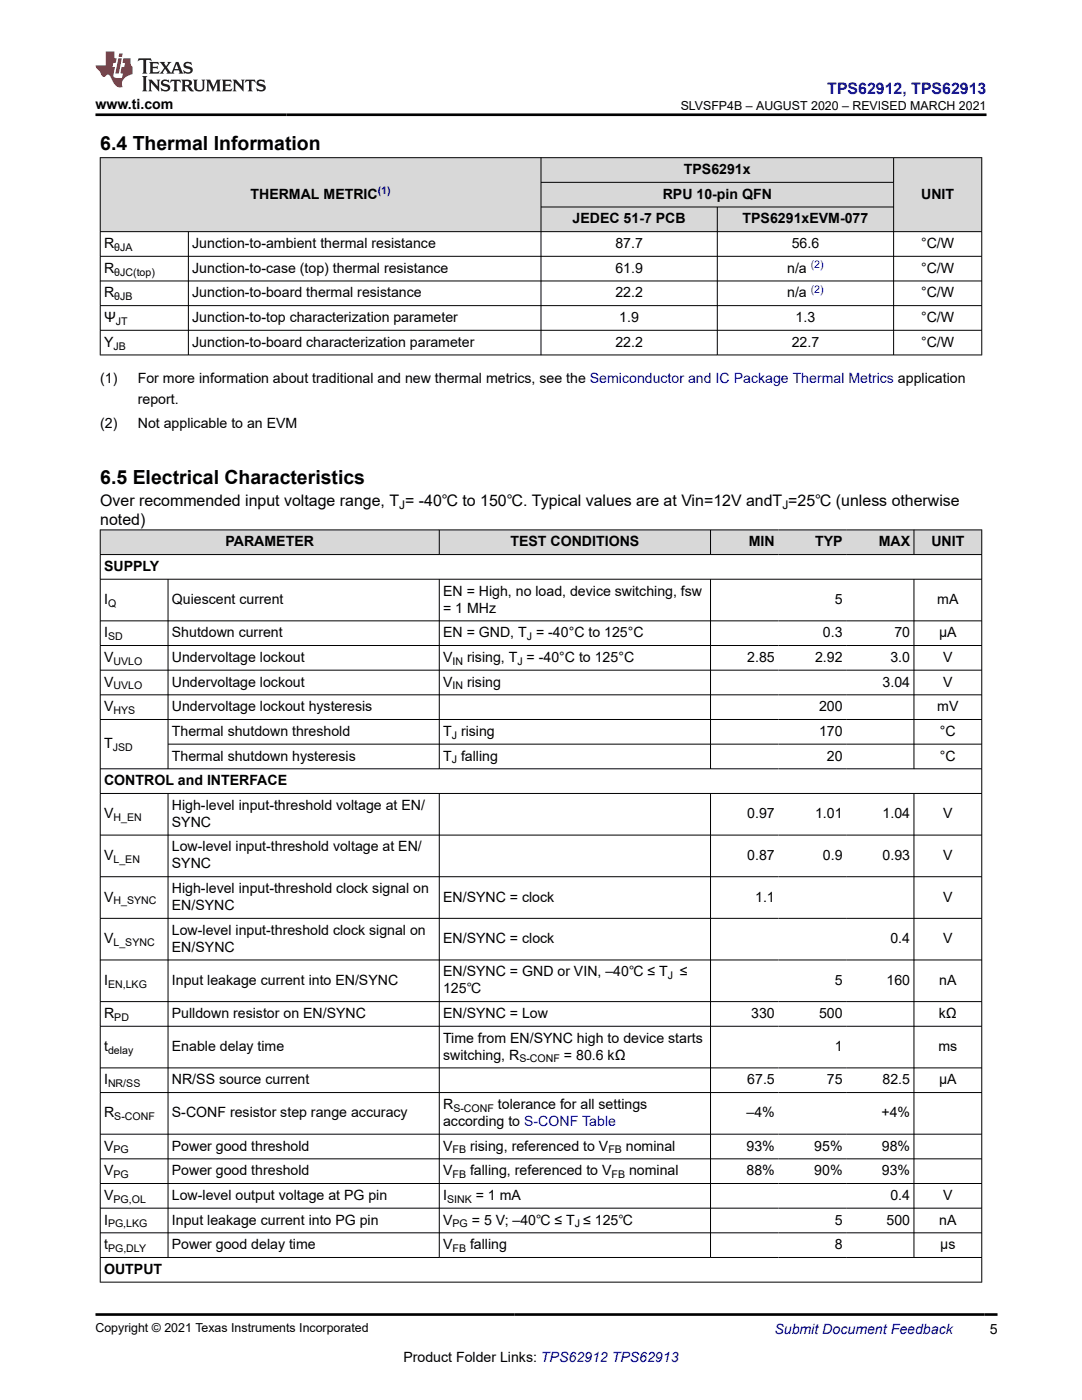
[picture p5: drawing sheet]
<svg xmlns="http://www.w3.org/2000/svg" width="216mm" height="279mm" viewBox="0 0 216 279" stroke-linecap="round" stroke-linejoin="round" font-family="sans-serif">
<defs><g id="words">
<g font-size="3.9">
<text x="20" y="29.9">6.4 Thermal Information</text>
<text x="20" y="96.5">6.5 Electrical Characteristics</text>
</g>
<text font-size="3.2" fill="#00f" x="165.1" y="18.7">TPS62912, TPS62913</text>
<g font-size="3.2">
<text x="20" y="100.9">Over recommended input voltage range, T = -40℃ to 150℃. Typical values are at Vin=12V andT =25℃ (unless otherwise</text>
<text x="20" y="104.7">noted)</text>
</g>
<g font-size="2.8">
<text x="19.1" y="21.8">www.ti.com</text>
<text x="136.5" y="34.7">TPS6291x</text>
<text x="50" y="39.7">THERMAL METRIC</text>
<text x="132.2" y="39.7">RPU 10-pin QFN</text>
<text x="183.8" y="39.7">UNIT</text>
<text x="114.2" y="44.6">JEDEC 51-7 PCB</text>
<text x="148.2" y="44.6">TPS6291xEVM-077</text>
<text x="20.8" y="49.5">R</text>
<text x="38.4" y="49.5">Junction-to-ambient thermal resistance</text>
<text x="122.8" y="49.5">87.7</text>
<text x="158" y="49.5">56.6</text>
<text x="183.8" y="49.5">°C/W</text>
<text x="20.8" y="59.3">R</text>
<text x="20.8" y="54.4">R</text>
<text x="38.4" y="54.4">Junction-to-case (top) thermal resistance</text>
<text x="38.4" y="59.3">Junction-to-board thermal resistance</text>
<text x="122.8" y="59.3">22.2</text>
<text x="122.8" y="54.4">61.9</text>
<text x="157.1" y="59.3">n/a</text>
<text x="157.1" y="54.4">n/a</text>
<text x="183.8" y="54.4">°C/W</text>
<text x="183.8" y="59.3">°C/W</text>
<text x="20.8" y="64.3">Ψ</text>
<text x="38.4" y="64.3">Junction-to-top characterization parameter</text>
<text x="123.6" y="64.3">1.9</text>
<text x="158.8" y="64.3">1.3</text>
<text x="183.8" y="64.3">°C/W</text>
<text x="20.8" y="69.2">Y</text>
<text x="38.4" y="69.2">Junction-to-board characterization parameter</text>
<text x="122.8" y="69.2">22.2</text>
<text x="158" y="69.2">22.7</text>
<text x="183.8" y="69.2">°C/W</text>
<text x="20" y="76.4">(1)</text>
<text x="27.5" y="76.4">For more information about traditional and new thermal metrics, see the Semiconductor and IC Package Thermal Metrics application</text>
<text x="27.5" y="80.6">report.</text>
<text x="20" y="85.4">(2)</text>
<text x="27.5" y="85.4">Not applicable to an EVM</text>
<text x="20.8" y="113.9">SUPPLY</text>
<text x="45" y="109">PARAMETER</text>
<text x="101.9" y="109">TEST CONDITIONS</text>
<text x="149.4" y="109">MIN</text>
<text x="162.6" y="109">TYP</text>
<text x="175.3" y="109">MAX</text>
<text x="185.8" y="109">UNIT</text>
<text x="88.4" y="118.9">EN = High, no load, device switching, fsw</text>
<text x="20.8" y="120.6">I</text>
<text x="34.3" y="120.6">Quiescent current</text>
<text x="88.4" y="122.3">= 1 MHz</text>
<text x="166.6" y="120.6">5</text>
<text x="187" y="120.6">mA</text>
<text x="20.8" y="127.2">I</text>
<text x="34.3" y="127.2">Shutdown current</text>
<text x="88.4" y="127.2">EN = GND, T = -40°C to 125°C</text>
<text x="164.2" y="127.2">0.3</text>
<text x="178.5" y="127.2">70</text>
<text x="187.4" y="127.2">µA</text>
<text x="20.8" y="137">V</text>
<text x="20.8" y="132.1">V</text>
<text x="34.3" y="137">Undervoltage lockout</text>
<text x="34.3" y="132.1">Undervoltage lockout</text>
<text x="88.4" y="137">V</text>
<text x="88.4" y="132.1">V</text>
<text x="93.2" y="132.1">rising, T = -40°C to 125°C</text>
<text x="93.2" y="137">rising</text>
<text x="149.1" y="132.1">2.85</text>
<text x="162.6" y="132.1">2.92</text>
<text x="176.1" y="137">3.04</text>
<text x="177.7" y="132.1">3.0</text>
<text x="188.2" y="132.1">V</text>
<text x="188.2" y="137">V</text>
<text x="20.8" y="141.9">V</text>
<text x="34.3" y="141.9">Undervoltage lockout hysteresis</text>
<text x="163.4" y="141.9">200</text>
<text x="187" y="141.9">mV</text>
<text x="20.8" y="149.3">T</text>
<text x="34.3" y="146.9">Thermal shutdown threshold</text>
<text x="88.4" y="146.9">T rising</text>
<text x="163.4" y="146.9">170</text>
<text x="187.6" y="146.9">°C</text>
<text x="34.3" y="151.8">Thermal shutdown hysteresis</text>
<text x="88.4" y="151.8">T falling</text>
<text x="165" y="151.8">20</text>
<text x="187.6" y="151.8">°C</text>
<text x="20.8" y="156.7">CONTROL and INTERFACE</text>
<text x="34.3" y="161.6">High-level input-threshold voltage at EN/</text>
<text x="20.8" y="163.3">V</text>
<text x="34.3" y="165">SYNC</text>
<text x="149.1" y="163.3">0.97</text>
<text x="162.6" y="163.3">1.01</text>
<text x="176.1" y="163.3">1.04</text>
<text x="188.2" y="163.3">V</text>
<text x="20.8" y="171.6">V</text>
<text x="34.3" y="169.9">Low-level input-threshold voltage at EN/</text>
<text x="34.3" y="173.3">SYNC</text>
<text x="149.1" y="171.6">0.87</text>
<text x="164.2" y="171.6">0.9</text>
<text x="176.1" y="171.6">0.93</text>
<text x="188.2" y="171.6">V</text>
<text x="20.8" y="179.9">V</text>
<text x="34.3" y="178.2">High-level input-threshold clock signal on</text>
<text x="88.4" y="179.9">EN/SYNC = clock</text>
<text x="150.7" y="179.9">1.1</text>
<text x="188.2" y="179.9">V</text>
<text x="34.3" y="181.6">EN/SYNC</text>
<text x="20.8" y="188.2">V</text>
<text x="34.3" y="186.6">Low-level input-threshold clock signal on</text>
<text x="34.3" y="189.9">EN/SYNC</text>
<text x="88.4" y="188.2">EN/SYNC = clock</text>
<text x="177.7" y="188.2">0.4</text>
<text x="188.2" y="188.2">V</text>
<text x="20.8" y="196.6">I</text>
<text x="34.3" y="196.6">Input leakage current into EN/SYNC</text>
<text x="88.4" y="194.9">EN/SYNC = GND or VIN, –40℃ ≤ T</text>
<text x="135.7" y="194.9">≤</text>
<text x="166.6" y="196.6">5</text>
<text x="176.9" y="196.6">160</text>
<text x="187.4" y="196.6">nA</text>
<text x="20.8" y="203.2">R</text>
<text x="34.3" y="203.2">Pulldown resistor on EN/SYNC</text>
<text x="88.4" y="203.2">EN/SYNC = Low</text>
<text x="88.4" y="198.2">125℃</text>
<text x="149.9" y="203.2">330</text>
<text x="163.4" y="203.2">500</text>
<text x="187.3" y="203.2">kΩ</text>
<text x="20.8" y="209.8">t</text>
<text x="34.3" y="209.8">Enable delay time</text>
<text x="88.4" y="208.1">Time from EN/SYNC high to device starts</text>
<text x="166.6" y="209.8">1</text>
<text x="187.3" y="209.8">ms</text>
<text x="88.4" y="211.5">switching, R</text>
<text x="112.5" y="211.5">= 80.6 kΩ</text>
<text x="20.8" y="216.4">I</text>
<text x="34.3" y="216.4">NR/SS source current</text>
<text x="88.4" y="221.3">R</text>
<text x="99.4" y="221.3">tolerance for all settings</text>
<text x="149.1" y="216.4">67.5</text>
<text x="165" y="216.4">75</text>
<text x="176.1" y="216.4">82.5</text>
<text x="187.4" y="216.4">µA</text>
<text x="20.8" y="223">R</text>
<text x="34.3" y="223">S-CONF resistor step range accuracy</text>
<text x="88.4" y="224.7">according to S-CONF Table</text>
<text x="149" y="223">–4%</text>
<text x="175.9" y="223">+4%</text>
<text x="20.8" y="229.6">V</text>
<text x="34.3" y="229.6">Power good threshold</text>
<text x="88.4" y="229.6">V</text>
<text x="93.8" y="229.6">rising, referenced to V</text>
<text x="124.9" y="229.6">nominal</text>
<text x="149" y="229.6">93%</text>
<text x="162.5" y="229.6">95%</text>
<text x="176" y="229.6">98%</text>
<text x="20.8" y="239.5">V</text>
<text x="20.8" y="234.5">V</text>
<text x="34.3" y="239.5">Low-level output voltage at PG pin</text>
<text x="34.3" y="234.5">Power good threshold</text>
<text x="88.4" y="234.5">V</text>
<text x="88.4" y="239.5">I</text>
<text x="93.8" y="234.5">falling, referenced to V</text>
<text x="94.9" y="239.5">= 1 mA</text>
<text x="125.5" y="234.5">nominal</text>
<text x="149" y="234.5">88%</text>
<text x="162.5" y="234.5">90%</text>
<text x="176" y="234.5">93%</text>
<text x="177.7" y="239.5">0.4</text>
<text x="188.2" y="239.5">V</text>
<text x="20.8" y="244.4">I</text>
<text x="34.3" y="244.4">Input leakage current into PG pin</text>
<text x="88.4" y="244.4">V</text>
<text x="94.1" y="244.4">= 5 V; –40℃ ≤ T ≤ 125℃</text>
<text x="166.6" y="244.4">5</text>
<text x="176.9" y="244.4">500</text>
<text x="187.4" y="244.4">nA</text>
<text x="20.8" y="249.3">t</text>
<text x="34.3" y="249.3">Power good delay time</text>
<text x="88.4" y="249.3">V</text>
<text x="93.8" y="249.3">falling</text>
<text x="166.6" y="249.3">8</text>
<text x="187.6" y="249.3">µs</text>
<text x="20.8" y="254.2">OUTPUT</text>
<text x="197.5" y="266.1">5</text>
<text x="80.5" y="271.7">Product Folder Links: TPS62912 TPS62913</text>
</g>
<text font-size="2.8" fill="#00f" x="154.5" y="266.2">Submit Document Feedback</text>
<g font-size="2.5">
<text x="135.8" y="21.9">SLVSFP4B – AUGUST 2020 – REVISED MARCH 2021</text>
<text x="19.1" y="265.9">Copyright © 2021 Texas Instruments Incorporated</text>
</g>
<g font-size="2.4">
<text x="79.7" y="101.5">J</text>
<text x="156.1" y="101.5">J</text>
</g>
<g font-size="2.1" fill="#00f">
<text x="75.4" y="38.7">(1)</text>
<text x="161.8" y="53.5">(2)</text>
<text x="161.8" y="58.4">(2)</text>
</g>
<g font-size="2.1">
<text x="22.8" y="50.1">θJA</text>
<text x="22.8" y="59.9">θJB</text>
<text x="22.8" y="55">θJC(top)</text>
<text x="23.1" y="64.8">JT</text>
<text x="22.6" y="69.8">JB</text>
<text x="21.6" y="121.1">Q</text>
<text x="21.6" y="127.7">SD</text>
<text x="105.1" y="127.7">J</text>
<text x="22.6" y="137.6">UVLO</text>
<text x="22.7" y="132.7">UVLO</text>
<text x="90.3" y="132.7">IN</text>
<text x="90.3" y="137.6">IN</text>
<text x="103.2" y="132.7">J</text>
<text x="22.6" y="142.5">HYS</text>
<text x="22.5" y="149.9">JSD</text>
<text x="90.1" y="147.4">J</text>
<text x="90.1" y="152.3">J</text>
<text x="22.6" y="163.9">H_EN</text>
<text x="22.6" y="172.2">L_EN</text>
<text x="22.6" y="180.5">H_SYNC</text>
<text x="22.6" y="188.8">L_SYNC</text>
<text x="21.6" y="197.1">EN,LKG</text>
<text x="133.2" y="195.4">J</text>
<text x="22.8" y="203.7">PD</text>
<text x="21.6" y="210.3">delay</text>
<text x="103.6" y="212">S-CONF</text>
<text x="21.6" y="217">NR/SS</text>
<text x="90.5" y="221.9">S-CONF</text>
<text x="22.8" y="223.6">S-CONF</text>
<text x="22.6" y="230.2">PG</text>
<text x="90.3" y="230.2">FB</text>
<text x="121.4" y="230.2">FB</text>
<text x="22.6" y="235.1">PG</text>
<text x="90.3" y="235.1">FB</text>
<text x="122" y="235.1">FB</text>
<text x="21.6" y="245">PG,LKG</text>
<text x="22.6" y="240">PG,OL</text>
<text x="89.2" y="240">SINK</text>
<text x="90.3" y="245">PG</text>
<text x="114.7" y="245">J</text>
<text x="21.6" y="249.9">PG,DLY</text>
<text x="90.3" y="249.9">FB</text>
</g>
</g></defs>
<g fill="#d8d8d8">
<path d="M20 31.5h175.9v4.9h-175.9z" fill-rule="evenodd"/>
<path d="M20.1 31.5h87.8v14.7h-87.8z" fill-rule="evenodd"/>
<path d="M108 31.5h70.2v4.8h-70.2z" fill-rule="evenodd"/>
<path d="M178.4 31.5h17.4v14.7h-17.4z" fill-rule="evenodd"/>
<path d="M108 36.5h70.2v4.7h-70.2z" fill-rule="evenodd"/>
<path d="M108 41.4h35.1v4.8h-35.1z" fill-rule="evenodd"/>
<path d="M143.2 41.4h35v4.8h-35z" fill-rule="evenodd"/>
</g>
<g fill="none" stroke="#000" stroke-width=".2">
<path d="M19.9 31.5h176.1M20 31.4v39.5M107.9 31.4v39.5M107.9 36.4h70.5M178.3 31.4v39.5M195.9 31.4v39.5M19.9 46.2h176.1M19.9 51.2h176.1M19.9 56.1h176.1M37.6 46.2v24.7M107.9 41.3h70.5M143.1 41.3v29.6"/>
<path d="M19.9 61h176.1M19.9 65.9h176.1M19.9 70.8h176.1"/>
</g>
<g fill="#d8d8d8">
<path d="M20 105.8h175.9v4.9h-175.9z" fill-rule="evenodd"/>
<path d="M20.1 105.8h67.5v4.8h-67.5z" fill-rule="evenodd"/>
<path d="M87.7 105.8h54v4.8h-54z" fill-rule="evenodd"/>
<path d="M141.8 105.8h13.5v4.8h-13.5z" fill-rule="evenodd"/>
<path d="M155.3 105.8h13.5v4.8h-13.5z" fill-rule="evenodd"/>
<path d="M168.8 105.8h13.5v4.8h-13.5z" fill-rule="evenodd"/>
<path d="M182.4 105.8h13.4v4.8h-13.4z" fill-rule="evenodd"/>
</g>
<g fill="none" stroke="#000" stroke-width=".2">
<path d="M19.9 105.8h176.1M19.9 110.7h176.1M19.9 115.6h176.1M20 105.7v150.2M33.5 115.6v37.9M87.7 105.7v5M87.7 115.6v37.9M141.8 105.7v5M141.8 115.6v37.9M182.4 105.7v5M182.4 115.6v37.9M195.9 105.7v150.2"/>
<path d="M19.9 123.9h176.1M19.9 128.8h176.1M19.9 133.7h176.1M19.9 138.7h176.1M19.9 143.6h176.1M19.9 158.4h176.1M33.5 158.4v92.6M33.5 148.5h162.5M87.7 158.4v92.6M141.8 158.4v92.6M182.4 158.4v92.6M196 153.4h-176.1"/>
<path d="M19.9 166.7h176.1M19.9 175h176.1M19.9 183.3h176.1M19.9 191.6h176.1M19.9 199.9h176.1M19.9 204.8h176.1M19.9 213.1h176.1M19.9 218h176.1M19.9 226.4h176.1M19.9 231.3h176.1M19.9 236.2h176.1M19.9 241.1h176.1"/>
<path d="M19.9 246h176.1M19.9 251h176.1M19.9 255.9h176.1"/>
</g>
<path d="M27.7 11.6l-.2 .6 .5-.2h.6v.1v2.2l-.2 .4h1l-.2-.4v-2.2v-.1h.5l.5 .2-.1-.6zM29.8 12.4l.2 .3v1.6l-.2 .4h1.9l.1-.6a1.08 1.08 0 0 1-1.3 .2v-.7h.6l.4 .2v-.7l-.4 .2h-.6v-.5l.2-.2a1 1 0 0 1 1 .3l-.1-.5zM31.8 12.4l1 1.1-1 1.2h.9l-.2-.2 .4-.8 .5 .8-.2 .2h1.6l-.2-.2 .1-.5h1l.1 .5-.1 .2h.9l-.2-.4-.8-1.9h-.5l-1 2.1-.8-1.1 .9-1h-.8l.2 .2-.5 .6-.3-.6 .1-.2zM35.2 12.8l.4 1h-.8zM36.8 12.5a.65 .65 0 0 0-.2 .7 .65 .65 0 0 0 .6 .5l.7 .1 .1 .3a.79 .79 0 0 1-.7 .4 .79 .79 0 0 1-.7-.5l.1 .7 .2-.1a.93 .93 0 0 0 1.1 0 .93 .93 0 0 0 .4-.9 1.46 1.46 0 0 0-1.2-.6l-.1-.3a1.09 1.09 0 0 1 1.2 .2l-.2-.6-.1 .1-.6-.2zM28.4 15.2l.2 .4v2.2l-.2 .4h1l-.2-.4v-2.2l.2-.4zM29.6 15.9l.2 .4v1.5l-.2 .4h.8l-.3-.4v-1.3l1.7 1.8v-2l.2-.4h-.8l.2 .2 .1 1.1-1.2-1.3zM32.3 16a.65 .65 0 0 0-.2 .8 .65 .65 0 0 0 .7 .4l.6 .2 .1 .2a.79 .79 0 0 1-.7 .4 .79 .79 0 0 1-.7-.5l.1 .7 .2-.1a.93 .93 0 0 0 1.1 .1 .93 .93 0 0 0 .4-1 1.46 1.46 0 0 0-1.2-.5l-.1-.4a1.09 1.09 0 0 1 1.2 .2l-.2-.6-.1 .1-.6-.1zM34.1 15.9l-.1 .6a.63 .63 0 0 1 .7-.3l.1 1.6-.3 .4h1l-.2-.4v-1.6a.66 .66 0 0 1 .8 .3l-.1-.6zM36.2 15.9l.2 .4v1.5l-.2 .4h.9l-.2-.2v-.7h.5l.1 .2a.79 .79 0 0 0 1.2 .6l-1-.9a.61 .61 0 0 0 .6-.6 .61 .61 0 0 0-.5-.7zM36.9 16.2h.2a.47 .47 0 0 1 .5 .1 .47 .47 0 0 1 .1 .5l-.2 .1-.6 .1zM38.5 15.9l.2 .2a2.27 2.27 0 0 0 .4 2 1.04 1.04 0 0 0 1.7-.7v-1.3l.2-.2h-.8l.2 .4v1.1a.6 .6 0 0 1-.6 .6 .6 .6 0 0 1-.6-.6v-1.1l.3-.4zM41.1 15.9l.2 .4v1.5l-.2 .4h.7l-.2-.4v-1.4l.9 1.9 .8-1.9v1.4l-.2 .4h1l-.3-.4v-1.5l.3-.4h-.8l-.7 1.5-.7-1.5zM44.3 15.9l.2 .4v1.5l-.2 .4h1.9l.1-.6a1.09 1.09 0 0 1-1.3 .2v-.7h.6l.4 .2v-.6l-.4 .2h-.6v-.6l.2-.1a1.01 1.01 0 0 1 1 .3l-.1-.6zM46.4 15.9l.3 .4v1.5l-.3 .4h.8l-.2-.4v-1.3l1.6 1.8v-2l.2-.4h-.7l.2 .2v1.1l-1.2-1.3zM49 15.9l-.1 .6a.63 .63 0 0 1 .8-.3v1.6l-.3 .4h1l-.2-.4v-1.6a.66 .66 0 0 1 .8 .3l-.1-.6zM51.4 16a.65 .65 0 0 0-.2 .8 .65 .65 0 0 0 .6 .4l.6 .2 .2 .2a.79 .79 0 0 1-.8 .4 .79 .79 0 0 1-.6-.5l.1 .7 .2-.1a.93 .93 0 0 0 1 .1 .93 .93 0 0 0 .5-1 1.46 1.46 0 0 0-1.3-.5l-.1-.4a1.09 1.09 0 0 1 1.3 .2l-.2-.6-.2 .1-.5-.1z" fill="#231f20"/>
<path d="M21.1 10.3v2.7h-2v.4l.9 1a.95 .95 0 0 0 .9 .9 .59 .59 0 0 1 .6-.4 .59 .59 0 0 1 .5 .3l.4 .8a1.59 1.59 0 0 0 2.1 1.4 1.61 1.61 0 0 1 1-2.3l1-.3-.1-1.5a1.59 1.59 0 0 1-.4-1.7h-1.4l-.2 .9h.5l-.1 .9h-.5l-.2 .9v.3l.4 .1-.2 .9h-.6a.73 .73 0 0 1-1.1-.7l.3-1.5h-.5l.2-.9h.5l.2-.9h-.5v-1.3zM23.6 11.6l-.6 3.1h.7l.6-3.1zM23.8 10.7l-.1 .6h.7l.1-.6z" fill="#ed1c24"/>
<path d="M19.1 22.9h177.8M19 262.3h180" fill="none" stroke="#000" stroke-width=".53"/>
<use href="#words"/>
</svg>
